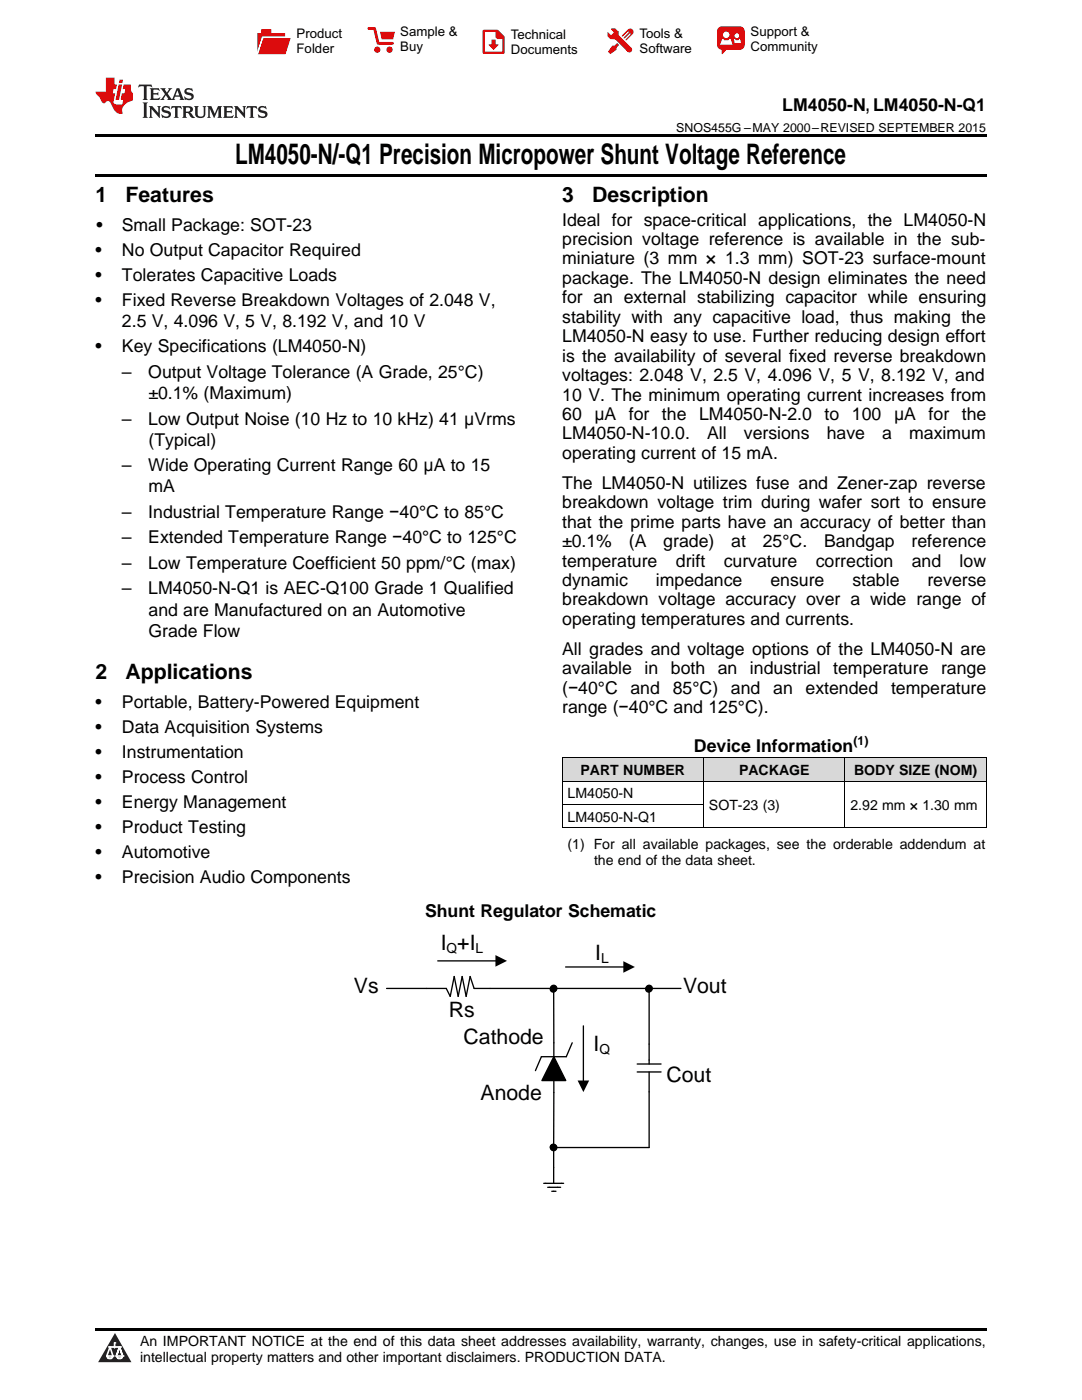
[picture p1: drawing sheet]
<svg xmlns="http://www.w3.org/2000/svg" width="216mm" height="279mm" viewBox="0 0 216 279" stroke-linecap="round" stroke-linejoin="round" font-family="sans-serif">
<defs><g id="words">
<text font-size="5.6" x="46.9" y="32.8">LM4050-N/-Q1 Precision Micropower Shunt Voltage Reference</text>
<g font-size="4.2">
<text x="19" y="40.4">1</text>
<text x="25" y="40.4">Features</text>
<text x="112.2" y="40.4">3</text>
<text x="118.2" y="40.4">Description</text>
<text x="19" y="135.5">2</text>
<text x="25" y="135.5">Applications</text>
<text x="87.9" y="189.5">I +I</text>
<text x="118.8" y="191.6">I</text>
<text x="70.6" y="198.3">Vs</text>
<text x="89.5" y="203">Rs</text>
<text x="136.3" y="198.2">Vout</text>
<text x="92.5" y="208.4">Cathode</text>
<text x="118.4" y="209.8">I</text>
<text x="133" y="216">Cout</text>
<text x="95.9" y="219.5">Anode</text>
</g>
<g font-size="3.5">
<text x="156.1" y="22.2">LM4050-N, LM4050-N-Q1</text>
<text x="19.2" y="46.1">•</text>
<text x="24.3" y="46.1">Small Package: SOT-23</text>
<text x="112.2" y="45">Ideal for space-critical applications, the LM4050-N</text>
<text x="19" y="51.1">•</text>
<text x="24.3" y="51.1">No Output Capacitor Required</text>
<text x="112.2" y="48.9">precision voltage reference is available in the sub-</text>
<text x="112.2" y="52.8">miniature (3 mm × 1.3 mm) SOT-23 surface-mount</text>
<text x="19" y="56.1">•</text>
<text x="24.3" y="56.1">Tolerates Capacitive Loads</text>
<text x="112.2" y="56.7">package. The LM4050-N design eliminates the need</text>
<text x="19" y="61.1">•</text>
<text x="24.3" y="61.1">Fixed Reverse Breakdown Voltages of 2.048 V,</text>
<text x="24.3" y="65.3">2.5 V, 4.096 V, 5 V, 8.192 V, and 10 V</text>
<text x="112.2" y="60.5">for an external stabilizing capacitor while ensuring</text>
<text x="112.2" y="64.4">stability with any capacitive load, thus making the</text>
<text x="19" y="70.3">•</text>
<text x="24.3" y="70.3">Key Specifications (LM4050-N)</text>
<text x="112.2" y="68.3">LM4050-N easy to use. Further reducing design effort</text>
<text x="24.3" y="75.4">–</text>
<text x="29.6" y="75.4">Output Voltage Tolerance (A Grade, 25°C)</text>
<text x="112.2" y="72.2">is the availability of several fixed reverse breakdown</text>
<text x="112.2" y="76.1">voltages: 2.048 V, 2.5 V, 4.096 V, 5 V, 8.192 V, and</text>
<text x="29.6" y="79.7">±0.1% (Maximum)</text>
<text x="112.2" y="79.9">10 V. The minimum operating current increases from</text>
<text x="112.2" y="83.8">60</text>
<text x="118.6" y="83.8">μA</text>
<text x="125.5" y="83.8">for</text>
<text x="132.1" y="83.8">the</text>
<text x="139.5" y="83.8">LM4050-N-2.0</text>
<text x="164.5" y="83.8">to</text>
<text x="170" y="83.8">100</text>
<text x="178.4" y="83.8">μA</text>
<text x="185.3" y="83.8">for</text>
<text x="191.9" y="83.8">the</text>
<text x="24.3" y="84.7">–</text>
<text x="29.6" y="84.7">Low Output Noise (10 Hz to 10 kHz) 41 μVrms</text>
<text x="29.6" y="89">(Typical)</text>
<text x="112.2" y="87.7">LM4050-N-10.0.</text>
<text x="141.1" y="87.7">All</text>
<text x="148.4" y="87.7">versions</text>
<text x="165" y="87.7">have</text>
<text x="176.1" y="87.7">a</text>
<text x="181.4" y="87.7">maximum</text>
<text x="24.3" y="94.1">–</text>
<text x="29.6" y="94.1">Wide Operating Current Range 60 μA to 15</text>
<text x="112.2" y="91.6">operating current of 15 mA.</text>
<text x="29.6" y="98.3">mA</text>
<text x="112.2" y="97.5">The LM4050-N utilizes fuse and Zener-zap reverse</text>
<text x="112.2" y="101.4">breakdown voltage trim during wafer sort to ensure</text>
<text x="24.3" y="103.4">–</text>
<text x="29.6" y="103.4">Industrial Temperature Range −40°C to 85°C</text>
<text x="112.2" y="105.3">that the prime parts have an accuracy of better than</text>
<text x="24.3" y="108.4">–</text>
<text x="24.3" y="113.5">–</text>
<text x="29.6" y="108.4">Extended Temperature Range −40°C to 125°C</text>
<text x="29.6" y="113.5">Low Temperature Coefficient 50 ppm/°C (max)</text>
<text x="112.2" y="109.2">±0.1%</text>
<text x="112.2" y="113.1">temperature</text>
<text x="125.5" y="109.2">(A</text>
<text x="132.4" y="109.2">grade)</text>
<text x="134.9" y="113.1">drift</text>
<text x="144.4" y="113.1">curvature</text>
<text x="145.9" y="109.2">at</text>
<text x="152.2" y="109.2">25°C.</text>
<text x="162.8" y="113.1">correction</text>
<text x="164.4" y="109.2">Bandgap</text>
<text x="181.9" y="109.2">reference</text>
<text x="181.9" y="113.1">and</text>
<text x="191.5" y="113.1">low</text>
<text x="24.3" y="118.6">–</text>
<text x="29.6" y="118.6">LM4050-N-Q1 is AEC-Q100 Grade 1 Qualified</text>
<text x="112.2" y="116.9">dynamic</text>
<text x="130.9" y="116.9">impedance</text>
<text x="153.7" y="116.9">ensure</text>
<text x="170.1" y="116.9">stable</text>
<text x="185.1" y="116.9">reverse</text>
<text x="29.6" y="122.8">and are Manufactured on an Automotive</text>
<text x="112.2" y="120.8">breakdown voltage accuracy over a wide range of</text>
<text x="112.2" y="124.7">operating temperatures and currents.</text>
<text x="29.6" y="127.1">Grade Flow</text>
<text x="112.2" y="130.7">All grades and voltage options of the LM4050-N are</text>
<text x="112.2" y="134.5">available</text>
<text x="128.6" y="134.5">in</text>
<text x="133.9" y="134.5">both</text>
<text x="143.2" y="134.5">an</text>
<text x="149.7" y="134.5">industrial</text>
<text x="166.3" y="134.5">temperature</text>
<text x="187.8" y="134.5">range</text>
<text x="19" y="141.2">•</text>
<text x="24.3" y="141.2">Portable, Battery-Powered Equipment</text>
<text x="112.2" y="138.4">(−40°C</text>
<text x="112.2" y="142.3">range (−40°C and 125°C).</text>
<text x="125.8" y="138.4">and</text>
<text x="134.2" y="138.4">85°C)</text>
<text x="145.9" y="138.4">and</text>
<text x="154.3" y="138.4">an</text>
<text x="160.7" y="138.4">extended</text>
<text x="177.8" y="138.4">temperature</text>
<text x="19" y="146.2">•</text>
<text x="24.3" y="146.2">Data Acquisition Systems</text>
<text x="19" y="151.2">•</text>
<text x="24.3" y="151.2">Instrumentation</text>
<text x="138.5" y="150">Device Information</text>
<text x="19" y="156.2">•</text>
<text x="19" y="161.3">•</text>
<text x="24.3" y="156.2">Process Control</text>
<text x="24.3" y="161.3">Energy Management</text>
<text x="19" y="166.3">•</text>
<text x="24.3" y="166.3">Product Testing</text>
<text x="19" y="171.3">•</text>
<text x="24.3" y="171.3">Automotive</text>
<text x="19" y="176.3">•</text>
<text x="24.3" y="176.3">Precision Audio Components</text>
<text x="84.8" y="183">Shunt Regulator Schematic</text>
</g>
<g font-size="2.8">
<text x="115.8" y="154.7">PART NUMBER</text>
<text x="147.5" y="154.7">PACKAGE</text>
<text x="170.4" y="154.7">BODY SIZE (NOM)</text>
<text x="113.2" y="159.3">LM4050-N</text>
<text x="141.5" y="161.7">SOT-23 (3)</text>
<text x="169.7" y="161.7">2.92 mm × 1.30 mm</text>
<text x="113.2" y="164">LM4050-N-Q1</text>
<text x="113.2" y="169.5">(1) For all available packages, see the orderable addendum at</text>
<text x="118.5" y="172.7">the end of the data sheet.</text>
<text x="89.1" y="190.1">Q</text>
<text x="94.9" y="190.1">L</text>
<text x="119.9" y="192.1">L</text>
<text x="119.6" y="210.4">Q</text>
<text x="27.9" y="268.6">An IMPORTANT NOTICE at the end of this data sheet addresses availability, warranty, changes, use in safety-critical applications,</text>
<text x="27.9" y="271.8">intellectual property matters and other important disclaimers. PRODUCTION DATA.</text>
</g>
<g font-size="2.6">
<text x="59.2" y="7.6">Product</text>
<text x="59.2" y="10.6">Folder</text>
<text x="79.9" y="7.3">Sample &amp;</text>
<text x="79.9" y="10.2">Buy</text>
<text x="101.9" y="7.8">Technical</text>
<text x="101.9" y="10.8">Documents</text>
<text x="127.6" y="7.6">Tools &amp;</text>
<text x="127.6" y="10.6">Software</text>
<text x="149.8" y="7.2">Support &amp;</text>
<text x="149.8" y="10.2">Community</text>
</g>
<g font-size="2.5">
<text x="134.9" y="26.3">SNOS455G –MAY 2000–REVISED SEPTEMBER 2015</text>
<text x="170.3" y="148.6">(1)</text>
</g>
</g></defs>
<g fill="#d8d8d8">
<path d="M112.2 151.3h28.2v4.7h-28.2z"/>
<path d="M140.4 151.3h28.2v4.7h-28.2z"/>
<path d="M168.6 151.3h28.2v4.7h-28.2z"/>
</g>
<path d="M22.9 266l3.3 5.9h-6.6z" fill="#231f20"/>
<path d="M21.3 270.6h1.2l-.3 .5h-.3a.53 .53 0 0 1-.6-.5z" fill-rule="evenodd" fill="#fff"/>
<path d="M21.3 270.6h1.2l-.3 .5h-.3a.53 .53 0 0 1-.6-.5z" fill="none" stroke="#231f20" stroke-width=".33"/>
<path d="M21.3 270.6l1.2 .1-.3 .4h-.5z" fill="none" stroke="#fff" stroke-width=".33"/>
<path d="M22.9 268.9h.1" fill="none" stroke="#fff" stroke-width=".33"/>
<path d="M22.9 268v.9z" fill="#fff"/>
<path d="M22.9 268v.9z" fill="none" stroke="#fff" stroke-width=".33"/>
<circle cx="22.9" cy="268" r=".16" fill="#fff"/>
<path d="M21.8 268.8h.1" fill="none" stroke="#fff" stroke-width=".33"/>
<path d="M21.8 268.8h2.2z" fill="#fff"/>
<path d="M21.8 268.8h2.2z" fill="none" stroke="#fff" stroke-width=".33"/>
<circle cx="24" cy="268.8" r=".16" fill="#fff"/>
<path d="M23.2 270.6h.1" fill="none" stroke="#fff" stroke-width=".33"/>
<path d="M23.8 268.8l-.6 1.8z" fill="#fff"/>
<path d="M23.8 268.8l-.6 1.8z" fill="none" stroke="#fff" stroke-width=".33"/>
<path d="M23.8 268.8l.7 1.8z" fill="#fff"/>
<path d="M23.8 268.8l.7 1.8z" fill="none" stroke="#fff" stroke-width=".33"/>
<path d="M24.4 270.6h.1" fill="none" stroke="#fff" stroke-width=".33"/>
<circle cx="21.3" cy="270.6" r=".16" fill="#fff"/>
<path d="M22 268.8l-.7 1.8z" fill="#fff"/>
<path d="M22 268.8l-.7 1.8z" fill="none" stroke="#fff" stroke-width=".33"/>
<path d="M22 268.8l.5 1.8z" fill="#fff"/>
<path d="M22 268.8l.5 1.8z" fill="none" stroke="#fff" stroke-width=".33"/>
<circle cx="22.5" cy="270.6" r=".16" fill="#fff"/>
<path d="M23.3 270.6h1.2a.63 .63 0 0 1-.6 .5 .63 .63 0 0 1-.6-.5z" fill-rule="evenodd" fill="#fff"/>
<path d="M23.3 270.6h1.2a.63 .63 0 0 1-.6 .5 .63 .63 0 0 1-.6-.5z" fill="none" stroke="#231f20" stroke-width=".33"/>
<path d="M23.3 270.6h1.2l-.4 .5h-.5z" fill="none" stroke="#fff" stroke-width=".33"/>
<path d="M23.2 270.6h.1" fill="none" stroke="#fff" stroke-width=".33"/>
<circle cx="24.5" cy="270.6" r=".16" fill="#fff"/>
<path d="M19 34.8h177.8v.5h-177.8zM19 26.8h177.8v.6h-177.8zM19 265.1h177.8v.5h-177.8z" fill="#000"/>
<g fill="none" stroke="#000" stroke-width=".26">
<path d="M77.1 197.3h11.9l.8 1.6 .8-4 .8 4 .8-4 .8 4 .8-4 .8 2.4h41.3M87.3 191.8h11.8M110.5 197.3v13.6M112.9 193h11.8M129.5 197.3v15M110.5 210.9l2.4 4.8h-4.8zM110.5 215.3v13.7M114.2 208.1l-1.2 2.8h-5l-1.2 2.8M116.4 204.7v11.2M127.1 212.3h4.8M127.1 213.9h4.8M129.5 213.9v15.1h-19"/>
<path d="M108.5 236.2h4M109.3 237h2.6M110.1 237.7h.8M110.5 229v7.2"/>
<circle cx="110.4" cy="197.4" r=".57"/>
<circle cx="129.4" cy="197.4" r=".57"/>
<circle cx="110.4" cy="228.9" r=".57"/>
</g>
<g fill="#000">
<path d="M98.9 190.6l2.3 1.2-2.3 1.1zM124.4 191.8l2.3 1.2-2.3 1.1zM110.5 210.9l2.4 4.8h-4.8zM115.3 215.6h2.3l-1.2 2.3z"/>
<circle cx="110.4" cy="197.4" r=".57"/>
<circle cx="110.5" cy="197.3" r=".64"/>
<circle cx="129.4" cy="197.4" r=".57"/>
<circle cx="129.5" cy="197.3" r=".64"/>
<circle cx="110.4" cy="228.9" r=".57"/>
<circle cx="110.5" cy="229" r=".64"/>
</g>
<g fill="none" stroke="#000" stroke-width=".25">
<circle cx="110.5" cy="197.3" r=".64"/>
<circle cx="129.5" cy="197.3" r=".64"/>
<circle cx="110.5" cy="229" r=".64"/>
</g>
<path d="M112.2 155.9h84.6M112.2 151.3h84.6M112.2 151.3v14M140.4 151.3v14M168.6 151.3v14M196.8 151.3v14M112.2 165.2h84.6M112.2 160.6h28.2" fill="none" stroke="#000" stroke-width=".2"/>
<path d="M27.7 16.9l-.1 .6 .6-.3h.5v.2v2.2l-.2 .4h1l-.2-.4v-2.2v-.2h.5l.6 .3-.2-.6zM29.9 17.6l.2 .4v1.6l-.2 .4h1.9l.1-.6a1.09 1.09 0 0 1-1.3 .1v-.6h.6l.4 .2v-.7l-.2 .2h-.8v-.6l.2-.1a1.01 1.01 0 0 1 1 .3l-.1-.6zM32 17.6l.9 1.2-1 1.2h.9l-.2-.3 .5-.7 .5 .7-.3 .3h1.7l-.2-.3 .1-.4h1l.1 .4-.2 .3h1l-.3-.4-.7-2h-.5l-1 2.2-.8-1.1 .9-1.1h-.9l.2 .2-.4 .7-.4-.7 .2-.2zM35.4 18l.4 1h-.8zM37 17.7a.66 .66 0 0 0-.2 .8 .66 .66 0 0 0 .6 .4l.7 .2 .1 .2a.8 .8 0 0 1-.7 .4 .8 .8 0 0 1-.7-.5l.1 .8 .2-.2a.94 .94 0 0 0 1.1 .1 .94 .94 0 0 0 .4-.9 1.48 1.48 0 0 0-1.3-.6v-.4a1.1 1.1 0 0 1 1.2 .2l-.2-.6-.2 .1-.5-.1zM28.5 20.4l.2 .4v2.3l-.2 .4h1l-.2-.4v-2.3l.2-.4zM29.7 21.2l.2 .4v1.5l-.2 .4h.8l-.3-.4 .1-1.3 1.6 1.8v-2l.2-.4h-.7l.2 .2v1.1l-1.2-1.3zM32.5 21.3a.66 .66 0 0 0-.2 .8 .66 .66 0 0 0 .6 .4l.6 .2 .2 .2a.8 .8 0 0 1-.8 .4 .8 .8 0 0 1-.7-.5l.2 .7 .2-.1a.94 .94 0 0 0 1 .1 .94 .94 0 0 0 .5-1 1.47 1.47 0 0 0-1.3-.6l-.1-.3a1.1 1.1 0 0 1 1.3 .2l-.2-.6-.2 .1-.5-.2zM34.3 21.2l-.2 .6a.64 .64 0 0 1 .8-.3v1.6l-.2 .4h1l-.3-.4 .1-1.6a.66 .66 0 0 1 .8 .3l-.2-.6zM36.3 21.2l.3 .4v1.5l-.3 .4h1l-.2-.2v-.7h.5l.1 .1a.8 .8 0 0 0 1.2 .7l-1-1a.62 .62 0 0 0 .6-.5 .62 .62 0 0 0-.6-.7zM37.1 21.5h.1a.48 .48 0 0 1 .6 0 .48 .48 0 0 1 .1 .6l-.2 .1-.6 .1zM38.7 21.2l.2 .2a2.29 2.29 0 0 0 .4 2 1.05 1.05 0 0 0 1.7-.7v-1.3l.2-.2h-.8l.2 .4v1.1a.61 .61 0 0 1-.6 .6 .61 .61 0 0 1-.6-.6v-1.1l.3-.4zM41.3 21.2l.3 .4v1.5l-.3 .4h.8l-.2-.4v-1.4l.8 1.9 .9-1.9v1.4l-.2 .4h.9l-.2-.4v-1.5l.2-.4h-.8l-.7 1.5-.6-1.5zM44.5 21.2l.2 .4v1.5l-.2 .4h1.9l.2-.6a1.1 1.1 0 0 1-1.4 .2v-.7h.6l.4 .2v-.6l-.2 .1-.8 .1v-.6l.2-.1a1.02 1.02 0 0 1 1.1 .2l-.2-.5zM46.7 21.2l.2 .4v1.5l-.2 .4h.8l-.3-.4 .1-1.3 1.6 1.8v-2l.2-.4h-.7l.2 .2v1.1l-1.2-1.3zM49.3 21.2l-.1 .6a.64 .64 0 0 1 .8-.3v1.6l-.3 .4h1l-.2-.4v-1.6a.66 .66 0 0 1 .8 .3l-.1-.6zM51.7 21.3a.66 .66 0 0 0-.2 .7 .66 .66 0 0 0 .7 .5l.6 .2 .1 .2a.8 .8 0 0 1-.7 .4 .8 .8 0 0 1-.7-.5l.1 .7 .2-.1a.94 .94 0 0 0 1.1 .1 .94 .94 0 0 0 .4-1 1.48 1.48 0 0 0-1.2-.6l-.1-.3a1.1 1.1 0 0 1 1.2 .2l-.2-.6-.1 .1-.6-.2z" fill="#231f20"/>
<path d="M21.1 15.5v2.8h-2v.4l.9 .9a.96 .96 0 0 0 1 1 .59 .59 0 0 1 .5-.4 .59 .59 0 0 1 .5 .3l.4 .8a1.61 1.61 0 0 0 2.1 1.3 1.63 1.63 0 0 1 1.1-2.2l.9-.3v-1.5a1.6 1.6 0 0 1-.4-1.7h-1.4l-.2 .9h.5l-.2 .8h-.5l-.2 1v.3h.5l-.2 .9h-.7a.74 .74 0 0 1-1-.6l.3-1.6h-.5l.2-.8h.5l.1-.9h-.4v-1.4zM23.7 16.9l-.7 3h.8l.6-3zM23.8 15.9l-.1 .7h.7l.2-.7z" fill="#ee1d23"/>
<g fill="#d60000">
<path d="M52.1 5.8h2v.8h2.8v4.2h-5.5v-4.2h.7z" fill-rule="evenodd"/>
<path d="M52.4 7.5h5.6l-1 3.3h-5.6z" fill-rule="evenodd"/>
</g>
<path d="M52.4 7.4h5.7l-.1 .1h-5.5l-1.1 3.3z" fill-rule="evenodd" fill="#fff"/>
<path d="M52.4 7.4h5.7l-.1 .1h-5.5l-1.1 3.3z" fill="none" stroke="#fff" stroke-width=".2"/>
<path d="M73.6 5.7h1.1l.7 2.9h2.9" fill="none" stroke="#d60000" stroke-width=".55"/>
<g fill="#d60000">
<path d="M75.8 6.3h3l-.4 1.6h-2.2z" fill-rule="evenodd"/>
<circle cx="75.3" cy="9.9" r=".62"/>
<circle cx="77.7" cy="9.9" r=".62"/>
</g>
<path d="M96.5 6.2h2.7l1.3 1.2v3.1h-4z" fill="none" stroke="#d60000" stroke-width=".44"/>
<g fill="#d60000">
<path d="M98.1 7.9h.8v1h.5l-.9 1.1-1-1v-.1h.6z" fill-rule="evenodd"/>
<path d="M98.9 6.2h.3l1.3 1.2v.4h-1.3l-.3-.4z" fill-rule="evenodd"/>
<path d="M121.9 5.7h.8l.7 .6 .1 .7 2.5 2.5-.8 .8-2.3-2.3-1.1-.2-.6-.6v-.8l.7 .6 .5-.4v-.2l-.5-.5z" fill-rule="evenodd"/>
<path d="M122.2 9.1h.4l.5-.5 .4 .4-.5 .5v.4l-1.2 .9-.5-.5z" fill-rule="evenodd"/>
<path d="M125.3 5.9a.67 .67 0 0 1 .9 0 .67 .67 0 0 1 0 .9z" fill-rule="evenodd"/>
<path d="M125.3 5.9l.9 .9-1.2 1.2h-.2v-.2l1-.9v-.2h-.2l-.9 1h-.2v-.2l.9-1 .1-.2h-.3l-.9 1h-.2v-.2z" fill-rule="evenodd"/>
<circle cx="125.6" cy="9.9" r=".54"/>
</g>
<path d="M123.3 6.3v.7" fill="none" stroke="#d60000" stroke-width=".2"/>
<g fill="#d60000">
<path d="M143.4 5.5l.6-.2h3.6a.95 .95 0 0 1 1 .9v2.8a.95 .95 0 0 1-1 .9h-3.6a.95 .95 0 0 1-.9-.9v-2.8z" fill-rule="evenodd"/>
<path d="M144 9.9h.9l-.7 .9h-.2z" fill-rule="evenodd"/>
</g>
<g fill="#fff">
<path d="M146.6 8.6h1.3z"/>
<path d="M144.1 7.8h.3l.1 .2h.8l.2-.2h.3l.4 1.1h-2.5z" fill-rule="evenodd"/>
<path d="M146.4 7.8h.3l.1 .2h.5l.2-.2h.2l.2 .8h-1.3z" fill-rule="evenodd"/>
<circle cx="144.9" cy="6.9" r=".65"/>
<circle cx="147" cy="7.1" r=".48"/>
</g>
<use href="#words"/>
</svg>
